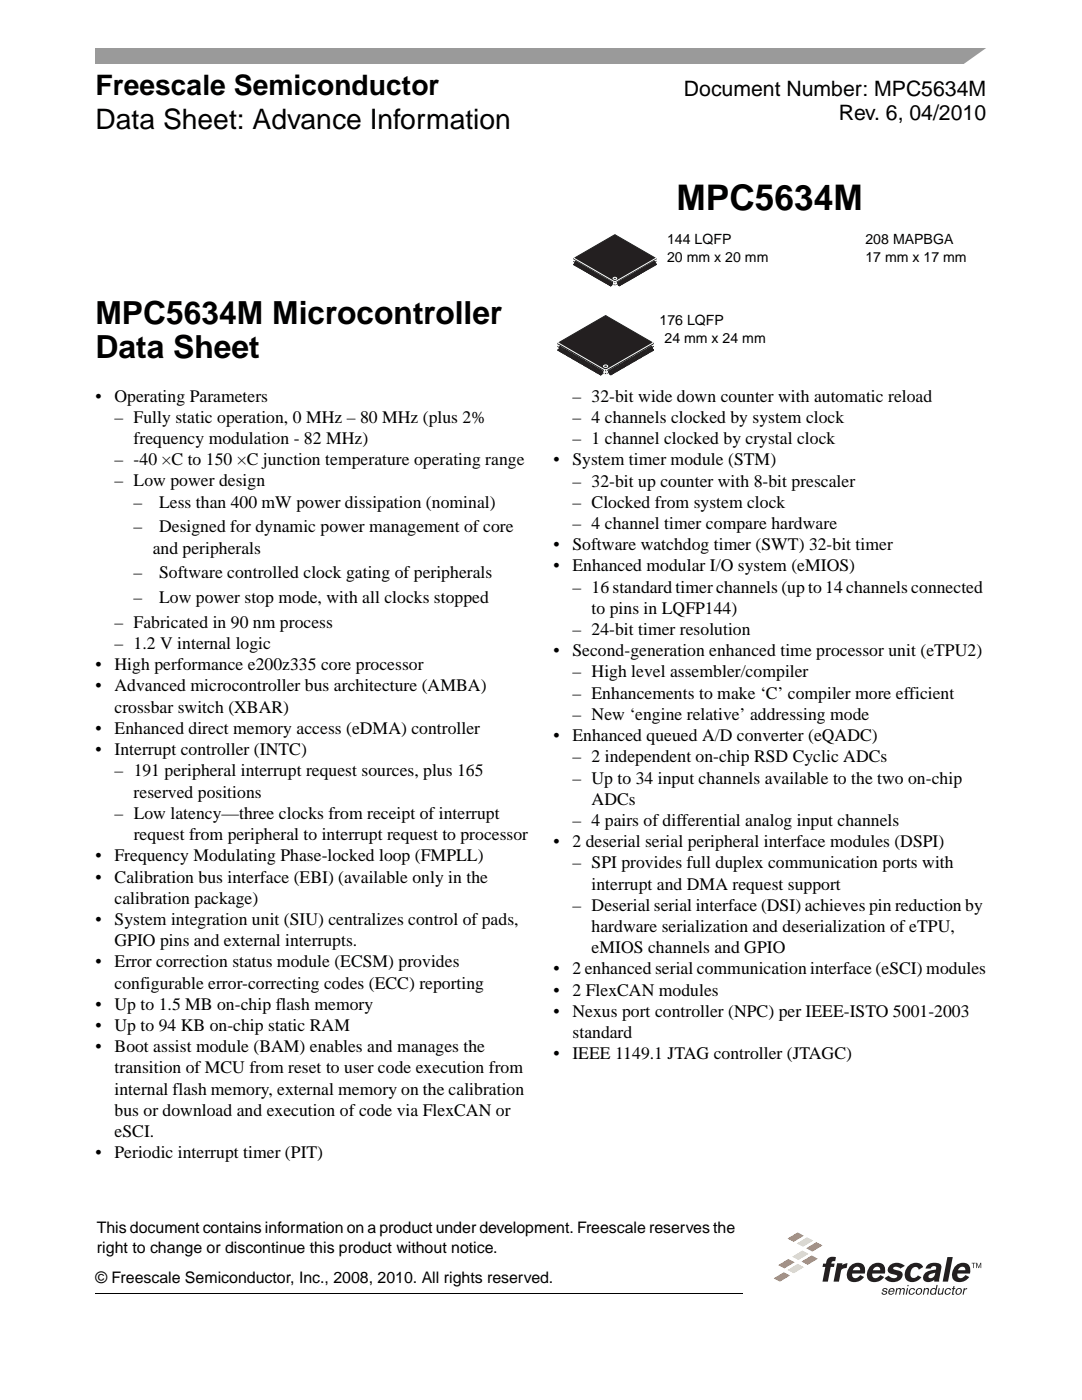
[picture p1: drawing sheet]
<svg xmlns="http://www.w3.org/2000/svg" width="216mm" height="279mm" viewBox="0 0 216 279" stroke-linecap="round" stroke-linejoin="round" font-family="sans-serif">
<defs><g id="words">
<text font-size="7" x="135" y="41.8">MPC5634M</text>
<g font-size="6.3">
<text x="19" y="64.7">MPC5634M Microcontroller</text>
<text x="19" y="71.4">Data Sheet</text>
</g>
<g font-size="5.6">
<text x="19" y="19.1">Freescale Semiconductor</text>
<text x="19" y="25.8">Data Sheet: Advance Information</text>
</g>
<g font-size="4.2">
<text x="136.5" y="19.1">Document Number: MPC5634M</text>
<text x="167.4" y="24">Rev. 6, 04/2010</text>
</g>
<g font-size="3.5">
<text x="19" y="80.1">•</text>
<text x="22.9" y="80.1">Operating Parameters</text>
<text x="114.2" y="80.2">– 32-bit wide down counter with automatic reload</text>
<text x="22.9" y="84.4">– Fully static operation, 0 MHz – 80 MHz (plus 2%</text>
<text x="26.7" y="88.6">frequency modulation - 82 MHz)</text>
<text x="114.2" y="84.4">– 4 channels clocked by system clock</text>
<text x="114.2" y="88.6">– 1 channel clocked by crystal clock</text>
<text x="22.9" y="92.8">– -40 ×C to 150 ×C junction temperature operating range</text>
<text x="110.4" y="92.9">•</text>
<text x="114.2" y="92.9">System timer module (STM)</text>
<text x="22.9" y="97.1">– Low power design</text>
<text x="26.7" y="101.3">–</text>
<text x="31.7" y="101.3">Less than 400 mW power dissipation (nominal)</text>
<text x="114.2" y="97.1">– 32-bit up counter with 8-bit prescaler</text>
<text x="114.2" y="101.3">– Clocked from system clock</text>
<text x="26.7" y="106.2">–</text>
<text x="31.7" y="106.2">Designed for dynamic power management of core</text>
<text x="114.2" y="105.6">– 4 channel timer compare hardware</text>
<text x="30.5" y="110.5">and peripherals</text>
<text x="110.4" y="109.8">•</text>
<text x="114.2" y="109.8">Software watchdog timer (SWT) 32-bit timer</text>
<text x="26.7" y="115.4">–</text>
<text x="31.7" y="115.4">Software controlled clock gating of peripherals</text>
<text x="110.4" y="114">•</text>
<text x="114.2" y="118.3">– 16 standard timer channels (up to 14 channels connected</text>
<text x="114.2" y="114">Enhanced modular I/O system (eMIOS)</text>
<text x="22.9" y="125.3">– Fabricated in 90 nm process</text>
<text x="26.7" y="120.4">–</text>
<text x="31.7" y="120.4">Low power stop mode, with all clocks stopped</text>
<text x="118" y="122.5">to pins in LQFP144)</text>
<text x="22.9" y="129.5">– 1.2 V internal logic</text>
<text x="110.4" y="131">•</text>
<text x="114.2" y="126.7">– 24-bit timer resolution</text>
<text x="114.2" y="131">Second-generation enhanced time processor unit (eTPU2)</text>
<text x="19.1" y="133.8">•</text>
<text x="19.1" y="138">•</text>
<text x="22.9" y="133.8">High performance e200z335 core processor</text>
<text x="22.9" y="138">Advanced microcontroller bus architecture (AMBA)</text>
<text x="114.2" y="135.2">– High level assembler/compiler</text>
<text x="22.9" y="142.2">crossbar switch (XBAR)</text>
<text x="114.2" y="139.4">– Enhancements to make ‘C’ compiler more efficient</text>
<text x="114.2" y="143.7">– New ‘engine relative’ addressing mode</text>
<text x="19.1" y="146.5">•</text>
<text x="22.9" y="146.5">Enhanced direct memory access (eDMA) controller</text>
<text x="110.4" y="147.9">•</text>
<text x="114.2" y="147.9">Enhanced queued A/D converter (eQADC)</text>
<text x="19.1" y="150.7">•</text>
<text x="22.9" y="154.9">– 191 peripheral interrupt request sources, plus 165</text>
<text x="22.9" y="150.7">Interrupt controller (INTC)</text>
<text x="114.2" y="152.1">– 2 independent on-chip RSD Cyclic ADCs</text>
<text x="26.7" y="159.2">reserved positions</text>
<text x="114.2" y="156.4">– Up to 34 input channels available to the two on-chip</text>
<text x="118" y="160.6">ADCs</text>
<text x="22.9" y="163.4">– Low latency—three clocks from receipt of interrupt</text>
<text x="26.7" y="167.7">request from peripheral to interrupt request to processor</text>
<text x="114.2" y="164.8">– 4 pairs of differential analog input channels</text>
<text x="19.1" y="171.9">•</text>
<text x="22.9" y="171.9">Frequency Modulating Phase-locked loop (FMPLL)</text>
<text x="110.4" y="169.1">•</text>
<text x="114.2" y="169.1">2 deserial serial peripheral interface modules (DSPI)</text>
<text x="114.2" y="173.3">– SPI provides full duplex communication ports with</text>
<text x="19.1" y="176.1">•</text>
<text x="22.9" y="176.1">Calibration bus interface (EBI) (available only in the</text>
<text x="118" y="177.5">interrupt and DMA request support</text>
<text x="19.1" y="184.6">•</text>
<text x="22.9" y="180.4">calibration package)</text>
<text x="22.9" y="184.6">System integration unit (SIU) centralizes control of pads,</text>
<text x="114.2" y="181.8">– Deserial serial interface (DSI) achieves pin reduction by</text>
<text x="22.9" y="188.8">GPIO pins and external interrupts.</text>
<text x="118" y="186">hardware serialization and deserialization of eTPU,</text>
<text x="118" y="190.2">eMIOS channels and GPIO</text>
<text x="19.1" y="193.1">•</text>
<text x="22.9" y="193.1">Error correction status module (ECSM) provides</text>
<text x="22.9" y="197.3">configurable error-correcting codes (ECC) reporting</text>
<text x="110.4" y="194.5">•</text>
<text x="114.2" y="194.5">2 enhanced serial communication interface (eSCI) modules</text>
<text x="19.1" y="201.5">•</text>
<text x="22.9" y="201.5">Up to 1.5 MB on-chip flash memory</text>
<text x="110.4" y="198.7">•</text>
<text x="110.4" y="202.9">•</text>
<text x="114.2" y="198.7">2 FlexCAN modules</text>
<text x="114.2" y="202.9">Nexus port controller (NPC) per IEEE-ISTO 5001-2003</text>
<text x="19.1" y="205.8">•</text>
<text x="19.1" y="210">•</text>
<text x="22.9" y="210">Boot assist module (BAM) enables and manages the</text>
<text x="22.9" y="205.8">Up to 94 KB on-chip static RAM</text>
<text x="114.2" y="207.2">standard</text>
<text x="22.9" y="214.2">transition of MCU from reset to user code execution from</text>
<text x="110.4" y="211.4">•</text>
<text x="114.2" y="211.4">IEEE 1149.1 JTAG controller (JTAGC)</text>
<text x="22.9" y="218.5">internal flash memory, external memory on the calibration</text>
<text x="22.9" y="222.7">bus or download and execution of code via FlexCAN or</text>
<text x="22.9" y="226.9">eSCI.</text>
<text x="19.1" y="231.2">•</text>
<text x="22.9" y="231.2">Periodic interrupt timer (PIT)</text>
</g>
<g font-size="3.2">
<text x="19.3" y="246.1">This document contains information on a product under development. Freescale reserves the</text>
<text x="19.3" y="250">right to change or discontinue this product without notice.</text>
<text x="19" y="256.1">© Freescale Semiconductor, Inc., 2008, 2010. All rights reserved.</text>
</g>
<g font-size="2.8">
<text x="133.1" y="48.7">144 LQFP</text>
<text x="133.1" y="52.2">20 mm x 20 mm</text>
<text x="172.7" y="48.7">208 MAPBGA</text>
<text x="172.7" y="52.2">17 mm x 17 mm</text>
<text x="131.6" y="64.9">176 LQFP</text>
<text x="132.6" y="68.4">24 mm x 24 mm</text>
</g>
</g></defs>
<path d="M19 9.5h177.8v3.2h-177.8z" fill="#9a9a9a"/>
<path d="M192 13l5.3-3.8h1.5v3.8z" fill="#fff"/>
<path d="M19 258.1h129.2" fill="none" stroke="#000" stroke-width=".2"/>
<g fill="#fff">
<path d="M151.8 243.4h45.2v17.1h-45.2z"/>
<path d="M152.2 243.8h44.7v16.7h-44.7z"/>
</g>
<g fill="#231f20">
<path d="M193.9 252h.8v.1h-.4v1h-.1v-1h-.3z"/>
<path d="M194.8 252h.2l.3 .9 .3-.9h.2v1.1h-.1v-.9l-.4 .9h-.1l-.3-.9v.9h-.1z"/>
<path d="M176.2 257.2a.54 .54 0 0 1 .9 .3h-.2l-.3-.3-.3 .2 .6 .3 .1 .3a.58 .58 0 0 1-.6 .4 .58 .58 0 0 1-.5-.5h.2l.1 .2 .3 .1 .3-.2-.7-.3v-.3z"/>
<path d="M178.9 257.1h.2l-.1 .1 .6-.1 .2 .2 .3-.2h.3l.1 .4-.1 .9h-.2l.1-.9-.1-.2-.4 .2-.2 .9h-.2l.2-.9-.2-.2-.4 .2-.2 .9h-.2z"/>
<path d="M181.6 257.2a.59 .59 0 0 1 1 .3h-.2l-.1-.1a.5 .5 0 0 0-.7 .1 .5 .5 0 0 0 .3 .7l.4-.3h.2a.65 .65 0 0 1-1 .4 .65 .65 0 0 1 .1-1.1z"/>
<path d="M184.4 257.1h.2v.2l.4-.3 .4 .2-.2 1.2h-.2l.1-1-.2-.1-.3 .1-.2 1h-.3z"/>
<path d="M187.3 257.1h.2l-.1 .8v.3a.41 .41 0 0 0 .6-.3l.1-.8h.3l-.3 1.3h-.2v-.2l-.4 .2-.4-.2z"/>
<path d="M188.8 257.2a.59 .59 0 0 1 1 .3h-.3v-.1a.5 .5 0 0 0-.7 .1 .5 .5 0 0 0 .2 .7l.5-.3h.2a.65 .65 0 0 1-1 .4 .65 .65 0 0 1 .1-1.1z"/>
<path d="M190.2 256.7h.3l-.1 .4h.2v.2h-.2l-.2 .9h.2v.2h-.3l-.2-.1 .2-1h-.2l.1-.2h.2z"/>
<path d="M192.3 257.1h.2v.2l.5-.2v.2l-.5 .2-.2 .9h-.2z"/>
<path d="M177.5 257.2a.56 .56 0 0 1 .7-.1 .56 .56 0 0 1 .3 .7h-1v.2a.38 .38 0 0 0 .4 .2 .38 .38 0 0 0 .3-.3l.2 .1a.64 .64 0 0 1-1 .3 .64 .64 0 0 1 .1-1.1zM177.6 257.4l-.1 .2h.8l-.1-.2a.36 .36 0 0 0-.6 0z"/>
<path d="M181 257.1h.2l-.3 1.3h-.2zM181.1 256.4h.2v.3h-.3z"/>
<path d="M183 257.2a.63 .63 0 0 1 1 .1 .63 .63 0 0 1-.3 .9 .63 .63 0 0 1-.9 0 .63 .63 0 0 1 .2-1zM183.2 257.3l-.2 .2a.45 .45 0 0 0 .3 .7 .54 .54 0 0 0 .4-.4 .54 .54 0 0 0-.2-.6z"/>
<path d="M185.8 257.3l.5-.3 .4 .2 .2-.8h.2l-.4 2h-.2v-.2a.57 .57 0 0 1-.8 .1 .57 .57 0 0 1 0-.8zM186.1 257.3a.51 .51 0 0 0-.3 .5 .51 .51 0 0 0 .3 .4 .51 .51 0 0 0 .5-.4 .51 .51 0 0 0-.3-.6z"/>
<path d="M190.9 257.2a.63 .63 0 0 1 1 .1 .63 .63 0 0 1-.2 .9 .63 .63 0 0 1-1 0 .63 .63 0 0 1 .2-1zM191.1 257.3l-.1 .2a.45 .45 0 0 0 .2 .7 .54 .54 0 0 0 .5-.4 .54 .54 0 0 0-.3-.6z"/>
</g>
<path d="M157.1 247.2l2.1-1.2 1.2 .6-2 1.2z" fill="#f37121"/>
<path d="M159 248.2l2-1.3 1.3 .7-2.1 1.2z" fill="#fed77d"/>
<path d="M160.9 249.1l2-1.2 1.2 .7-2 1.2z" fill="#f37121"/>
<path d="M158.1 250.8l2-1.2 1.2 .6-2 1.2z" fill="#fed77d"/>
<g fill="#f37121">
<path d="M159.9 251.8l2.1-1.2 1.2 .6-2 1.2z"/>
<path d="M155.3 252.5l2-1.2 1.3 .6-2.1 1.2z"/>
</g>
<path d="M157.2 253.5l2-1.3 1.2 .7-2 1.2z" fill="#fed77d"/>
<path d="M154.4 255.1l2-1.2 1.2 .7-2 1.2z" fill="#f37121"/>
<g fill="#231f20">
<path d="M165.3 251.1l.8-.3 .7 .1-.1 .8a.55 .55 0 0 0-.8 .5h.6l-.1 .6h-.6l-.6 3h-1.1l.6-3h-.6l.1-.6h.6l.2-.6z"/>
<path d="M167 252.1h1.1l-.1 .4 1.1-.4-.2 .9-.1 .1a.87 .87 0 0 0-1 .6l-.4 2.1h-1.1z"/>
<path d="M189 250.9h1.1l-.9 4.9h-1.1z"/>
<path d="M181.4 252.5a1.79 1.79 0 0 1 2.8 .4l-.9 .5a.79 .79 0 0 0-.8-.6 .79 .79 0 0 0-.7 .8 .96 .96 0 0 0 .5 1.4l.5-.1 .4-.4 .7 .4a2.04 2.04 0 0 1-3.1 .5 2.31 2.31 0 0 1 .6-2.9z"/>
<path d="M177.6 252.4a2.32 2.32 0 0 1 3 .2l-.9 .6-.7-.4a.61 .61 0 0 0-.8 .3 1.36 1.36 0 0 0 1.2 .5l.4 .2a1.17 1.17 0 0 1-.6 1.9l-1 .2a1.94 1.94 0 0 1-1.7-.8l.8-.5 .8 .5a.79 .79 0 0 0 .9-.4 1.46 1.46 0 0 0-1.2-.5l-.4-.2a1.04 1.04 0 0 1 .2-1.6z"/>
<path d="M184.9 252.6a2.24 2.24 0 0 1 2.8-.3l.1 .8-.4 2.7h-1v-.4a1.55 1.55 0 0 1-2.1 .1 1.46 1.46 0 0 1 1.5-2l.9-.1 .1-.6a.65 .65 0 0 0-1.1 .4h-1zM185.4 254.4l-.1 .5a.87 .87 0 0 0 1 0 .87 .87 0 0 0 .3-.9z"/>
<path d="M169.8 252.5a2.18 2.18 0 0 0-.3 3.1 2.26 2.26 0 0 0 2.9-.7l-.7-.4-.3 .2a.74 .74 0 0 1-.9 .3 .74 .74 0 0 1-.4-.8h2.5a1.57 1.57 0 0 0-.5-1.9 1.57 1.57 0 0 0-1.9 0zM170.5 253a.63 .63 0 0 1 .8-.2 .63 .63 0 0 1 .3 .7h-1.4z"/>
<path d="M173.8 252.5a2.18 2.18 0 0 0-.3 3.1 2.26 2.26 0 0 0 2.9-.7l-.7-.4-.3 .2a.74 .74 0 0 1-.9 .3 .74 .74 0 0 1-.4-.8h2.5a1.57 1.57 0 0 0-.5-1.9 1.57 1.57 0 0 0-1.9 0zM174.5 253a.64 .64 0 0 1 .8-.2 .64 .64 0 0 1 .3 .7h-1.4z"/>
<path d="M190.8 252.5a2.18 2.18 0 0 0-.3 3.1 2.26 2.26 0 0 0 2.9-.7l-.8-.4-.2 .2a.74 .74 0 0 1-.9 .3 .74 .74 0 0 1-.5-.8h2.6a1.57 1.57 0 0 0-.5-1.9 1.57 1.57 0 0 0-1.9 0zM191.5 253a.64 .64 0 0 1 .8-.2 .64 .64 0 0 1 .3 .7h-1.4z"/>
</g>
<g fill="#fff">
<path d="M110.4 45.7h86.4v30.5h-86.4z"/>
<path d="M114.4 46.8h16.6v10.3h-16.6z"/>
</g>
<path d="M114.6 51.5l8.1-4.6 8.1 4.6 .2 .4-.1 .3-8 4.6h-.4l-8-4.6-.1-.3z" fill-rule="evenodd" fill="#231f20"/>
<path d="M114.6 51.5l8.1-4.6 8.1 4.6 .2 .4-.1 .3-8 4.6h-.4l-8-4.6-.1-.3z" fill="none" stroke="#231f20" stroke-width=".2"/>
<path d="M130.9 51.9l-8 4.6h-.5l-7.9-4.6M130.9 52l-8 4.6h-.5l-7.9-4.6" fill="none" stroke="#fff" stroke-width=".2"/>
<path d="M121.9 56.3h.1l-.1 .4-.3 .3z" fill-rule="evenodd" fill="#fff"/>
<path d="M121.6 56.9h.1M121.6 56.9v.1M121.9 56.3h.1l-.1 .4-.3 .3zM122 56.3l-.4 .6" fill="none" stroke="#231f20" stroke-width=".2"/>
<path d="M122.1 56.4h.1l-.1 .5-.3 .2v-.1l.2-.2z" fill-rule="evenodd" fill="#fff"/>
<path d="M121.8 57h.1M121.8 57v.1M122.1 56.4h.1l-.1 .5-.3 .2v-.1l.2-.2zM122.2 56.4l-.4 .6" fill="none" stroke="#231f20" stroke-width=".2"/>
<path d="M121.5 56.1l.1-.1-.1 .5-.3 .2v-.1l.2-.1z" fill-rule="evenodd" fill="#fff"/>
<path d="M121.2 56.6h.1M121.2 56.6v.1M121.5 56.1l.1-.1-.1 .5-.3 .2v-.1l.2-.1zM121.6 56l-.4 .6" fill="none" stroke="#231f20" stroke-width=".2"/>
<path d="M121.7 56.2h.1l-.1 .4-.3 .2z" fill-rule="evenodd" fill="#fff"/>
<path d="M121.4 56.7v.1M121.4 56.8h.1M121.7 56.2h.1l-.1 .4-.3 .2zM121.8 56.2l-.4 .6" fill="none" stroke="#231f20" stroke-width=".2"/>
<path d="M119.4 54.9h.1l-.1 .4-.3 .2z" fill-rule="evenodd" fill="#fff"/>
<path d="M119.1 55.4h.1M119.1 55.4v.1M119.4 54.9h.1l-.1 .4-.3 .2zM119.5 54.8l-.4 .6" fill="none" stroke="#231f20" stroke-width=".2"/>
<path d="M119.6 55h.1l-.1 .4-.3 .2z" fill-rule="evenodd" fill="#fff"/>
<path d="M119.3 55.5v.1M119.3 55.6h.1M119.6 55h.1l-.1 .4-.3 .2zM119.7 55l-.4 .6" fill="none" stroke="#231f20" stroke-width=".2"/>
<path d="M119 54.6h.1l-.1 .4-.3 .3-.1-.1 .3-.2z" fill-rule="evenodd" fill="#fff"/>
<path d="M118.6 55.2h.1M118.7 55.2v.1M119 54.6h.1l-.1 .4-.3 .3-.1-.1 .3-.2zM119.1 54.6l-.4 .6" fill="none" stroke="#231f20" stroke-width=".2"/>
<path d="M119.2 54.7l.1 .1-.1 .4-.3 .2v-.1z" fill-rule="evenodd" fill="#fff"/>
<path d="M118.9 55.3h.1M118.9 55.3v.1M119.2 54.7l.1 .1-.1 .4-.3 .2v-.1zM119.3 54.7l-.4 .6" fill="none" stroke="#231f20" stroke-width=".2"/>
<path d="M121 55.8h.2l-.1 .4-.3 .3-.1-.1 .2-.2z" fill-rule="evenodd" fill="#fff"/>
<path d="M120.7 56.4h.1M120.8 56.4v.1M121 55.8h.2l-.1 .4-.3 .3-.1-.1 .2-.2zM121.2 55.8l-.4 .6" fill="none" stroke="#231f20" stroke-width=".2"/>
<path d="M121.3 56l.1-.1-.1 .5-.3 .2-.1-.1 .3-.2z" fill-rule="evenodd" fill="#fff"/>
<path d="M120.9 56.5h.1M121 56.5v.1M121.3 56l.1-.1-.1 .5-.3 .2-.1-.1 .3-.2zM121.4 55.9l-.4 .6" fill="none" stroke="#231f20" stroke-width=".2"/>
<path d="M120.6 55.6h.2l-.2 .4-.2 .2z" fill-rule="evenodd" fill="#fff"/>
<path d="M120.3 56.1l.1 .1M120.4 56.2h.1M120.6 55.6h.2l-.2 .4-.2 .2zM120.8 55.6l-.4 .6" fill="none" stroke="#231f20" stroke-width=".2"/>
<path d="M120.8 55.7h.2l-.1 .4-.3 .3-.1-.2 .2-.1z" fill-rule="evenodd" fill="#fff"/>
<path d="M120.5 56.2l.1 .1M120.6 56.3v.1M120.8 55.7h.2l-.1 .4-.3 .3-.1-.2 .2-.1zM121 55.7l-.4 .6" fill="none" stroke="#231f20" stroke-width=".2"/>
<path d="M120.3 55.3l.1 .1-.2 .4-.2 .2-.1-.1z" fill-rule="evenodd" fill="#fff"/>
<path d="M119.9 55.9h.1M120 55.9v.1M120.3 55.3l.1 .1-.2 .4-.2 .2-.1-.1zM120.4 55.3l-.4 .6" fill="none" stroke="#231f20" stroke-width=".2"/>
<path d="M120.4 55.5h.2l-.2 .4-.2 .2z" fill-rule="evenodd" fill="#fff"/>
<path d="M120.1 56h.1M120.2 56v.1M120.4 55.5h.2l-.2 .4-.2 .2zM120.6 55.4l-.4 .6" fill="none" stroke="#231f20" stroke-width=".2"/>
<path d="M119.8 55.1l.1 .1-.4 .5v-.1l.2-.1z" fill-rule="evenodd" fill="#fff"/>
<path d="M119.5 55.6v.1M119.5 55.7h.1M119.8 55.1l.1 .1-.4 .5v-.1l.2-.1zM119.9 55.1l-.4 .6" fill="none" stroke="#231f20" stroke-width=".2"/>
<path d="M120 55.2h.2l-.2 .4-.2 .3-.1-.1 .2-.2z" fill-rule="evenodd" fill="#fff"/>
<path d="M119.7 55.8h.1M119.8 55.8v.1M120 55.2h.2l-.2 .4-.2 .3-.1-.1 .2-.2zM120.2 55.2l-.4 .6" fill="none" stroke="#231f20" stroke-width=".2"/>
<path d="M118.5 54.4h.2l-.1 .4-.3 .2z" fill-rule="evenodd" fill="#fff"/>
<path d="M118.2 54.9l.1 .1M118.3 55h.1M118.5 54.4h.2l-.1 .4-.3 .2zM118.7 54.4l-.4 .6M118.7 54.4h.1" fill="none" stroke="#231f20" stroke-width=".2"/>
<path d="M118.7 54.5l.2 .1-.4 .5-.1-.1 .2-.1z" fill-rule="evenodd" fill="#fff"/>
<path d="M118.4 55l.1 .1M118.7 54.5l.2 .1-.4 .5-.1-.1 .2-.1zM118.9 54.5l-.4 .6" fill="none" stroke="#231f20" stroke-width=".2"/>
<path d="M118.1 54.2l.2-.1-.2 .5-.2 .2z" fill-rule="evenodd" fill="#fff"/>
<path d="M117.8 54.7h.1M117.9 54.7v.1M118.1 54.2l.2-.1-.2 .5-.2 .2zM118.3 54.1l-.4 .6" fill="none" stroke="#231f20" stroke-width=".2"/>
<path d="M118.3 54.3h.2l-.2 .4-.2 .2z" fill-rule="evenodd" fill="#fff"/>
<path d="M118 54.8h.1M118.1 54.8v.1M118.3 54.3h.2l-.2 .4-.2 .2zM118.5 54.2l-.4 .6" fill="none" stroke="#231f20" stroke-width=".2"/>
<path d="M116 52.9h.2l-.1 .2a.34 .34 0 0 1-.4 .4z" fill-rule="evenodd" fill="#fff"/>
<path d="M115.7 53.5h.1M115.8 53.5v.1M116 52.9h.2l-.1 .2a.34 .34 0 0 1-.4 .4zM116.2 52.9l-.4 .6" fill="none" stroke="#231f20" stroke-width=".2"/>
<path d="M116.2 53.1l.2-.1-.1 .5-.3 .2z" fill-rule="evenodd" fill="#fff"/>
<path d="M115.9 53.6h.1M116 53.6v.1M116.2 53.1l.2-.1-.1 .5-.3 .2zM116.4 53.1l-.4 .5M116.4 53v.1" fill="none" stroke="#231f20" stroke-width=".2"/>
<path d="M115.6 52.7h.2l-.2 .4-.2 .2-.1-.1 .2-.1z" fill-rule="evenodd" fill="#fff"/>
<path d="M115.3 53.2l.1 .1M115.4 53.3h.1M115.6 52.7h.2l-.2 .4-.2 .2-.1-.1 .2-.1zM115.8 52.7l-.4 .6" fill="none" stroke="#231f20" stroke-width=".2"/>
<path d="M115.8 52.8h.2l-.2 .4-.2 .3-.1-.2 .2-.1z" fill-rule="evenodd" fill="#fff"/>
<path d="M115.5 53.3l.1 .1M115.6 53.4v.1M115.8 52.8h.2l-.2 .4-.2 .3-.1-.2 .2-.1zM116 52.8l-.4 .6" fill="none" stroke="#231f20" stroke-width=".2"/>
<path d="M117.7 53.9h.2l-.2 .4-.2 .2-.1-.1 .2-.1z" fill-rule="evenodd" fill="#fff"/>
<path d="M117.4 54.4l.1 .1M117.5 54.5h.1M117.7 53.9h.2l-.2 .4-.2 .2-.1-.1 .2-.1zM117.9 53.9l-.4 .6" fill="none" stroke="#231f20" stroke-width=".2"/>
<path d="M117.9 54h.2l-.2 .4-.2 .3-.1-.1 .2-.2z" fill-rule="evenodd" fill="#fff"/>
<path d="M117.6 54.6h.1M117.7 54.6v.1M117.9 54.2l-.2 .4M117.9 54h.2l-.2 .4-.2 .3-.1-.1 .2-.2zM118.1 54l-.2 .2" fill="none" stroke="#231f20" stroke-width=".2"/>
<path d="M117.3 53.7l.1-.1-.1 .5-.3 .2z" fill-rule="evenodd" fill="#fff"/>
<path d="M117 54.2h.1M117 54.2v.1M117.3 53.7l.1-.1-.1 .5-.3 .2zM117.4 53.6l-.4 .6" fill="none" stroke="#231f20" stroke-width=".2"/>
<path d="M117.5 53.8h.1l-.1 .4-.3 .2z" fill-rule="evenodd" fill="#fff"/>
<path d="M117.2 54.3v.1M117.2 54.4h.1M117.5 53.8h.1l-.1 .4-.3 .2zM117.6 53.8l-.4 .6" fill="none" stroke="#231f20" stroke-width=".2"/>
<path d="M116.9 53.4h.1l-.1 .4-.3 .3v-.2l.2-.1z" fill-rule="evenodd" fill="#fff"/>
<path d="M116.6 53.9v.1M116.6 54v.1M116.9 53.4h.1l-.1 .4-.3 .3v-.2l.2-.1zM117 53.4l-.4 .6" fill="none" stroke="#231f20" stroke-width=".2"/>
<path d="M117.1 53.5h.1l-.1 .2a.34 .34 0 0 1-.3 .4z" fill-rule="evenodd" fill="#fff"/>
<path d="M116.8 54.1h.1M116.8 54.1v.1M117.1 53.5h.1l-.1 .2a.34 .34 0 0 1-.3 .4zM117.2 53.5l-.4 .6" fill="none" stroke="#231f20" stroke-width=".2"/>
<path d="M116.4 53.2h.2l-.1 .4-.4 .2z" fill-rule="evenodd" fill="#fff"/>
<path d="M116.1 53.7h.1M116.2 53.7v.1M116.4 53.2h.2l-.1 .4-.4 .2zM116.6 53.2l-.2 .4-.2 .1M116.6 53.2h.1" fill="none" stroke="#231f20" stroke-width=".2"/>
<path d="M116.7 53.3h.1l-.1 .4-.3 .2-.1-.1 .3-.1z" fill-rule="evenodd" fill="#fff"/>
<path d="M116.3 53.8l.1 .1M116.4 53.9h.1M116.7 53.3h.1l-.1 .4-.3 .2-.1-.1 .3-.1zM116.8 53.3l-.4 .6" fill="none" stroke="#231f20" stroke-width=".2"/>
<path d="M115.2 52.5l.2-.1-.2 .5-.3 .2v-.1l.2-.2z" fill-rule="evenodd" fill="#fff"/>
<path d="M114.9 53h.1M114.9 53v.1M115.2 52.5l.2-.1-.2 .5-.3 .2v-.1l.2-.2zM115.3 52.4l-.4 .6" fill="none" stroke="#231f20" stroke-width=".2"/>
<path d="M115.4 52.6h.2l-.2 .4-.3 .2z" fill-rule="evenodd" fill="#fff"/>
<path d="M115.1 53.1h.1M115.2 53.1v.1M115.4 52.6h.2l-.2 .4-.3 .2zM115.6 52.6l-.4 .5" fill="none" stroke="#231f20" stroke-width=".2"/>
<path d="M114.8 52.2h.1l-.1 .4-.3 .3z" fill-rule="evenodd" fill="#fff"/>
<path d="M114.5 52.8h.1M114.5 52.8v.1M114.8 52.2h.1l-.1 .4-.3 .3zM114.9 52.2l-.4 .6" fill="none" stroke="#231f20" stroke-width=".2"/>
<path d="M115 52.3h.1l-.1 .2a.34 .34 0 0 1-.3 .4z" fill-rule="evenodd" fill="#fff"/>
<path d="M114.7 52.9h.1M114.7 52.9v.1M115 52.3h.1l-.1 .2a.34 .34 0 0 1-.3 .4zM115.1 52.3l-.4 .6" fill="none" stroke="#231f20" stroke-width=".2"/>
<path d="M123.4 56.3h.2l.3 .6-.3-.1z" fill-rule="evenodd" fill="#fff"/>
<path d="M123.4 56.3l.4 .6M123.4 56.3h.2l.3 .6-.3-.1zM123.8 56.9h.1M123.9 56.8l-.1 .1" fill="none" stroke="#231f20" stroke-width=".2"/>
<path d="M123.2 56.4h.2l.3 .6-.3-.1z" fill-rule="evenodd" fill="#fff"/>
<path d="M123.2 56.4h.2l.3 .6-.3-.1zM123.2 56.4l.4 .6M123.6 57h.1M123.7 56.9l-.1 .1" fill="none" stroke="#231f20" stroke-width=".2"/>
<path d="M123.8 56h.2l.3 .7-.3-.2z" fill-rule="evenodd" fill="#fff"/>
<path d="M123.8 56h.2l.3 .7-.3-.2zM123.8 56l.4 .6M124.2 56.6v.1M124.3 56.6h-.1" fill="none" stroke="#231f20" stroke-width=".2"/>
<path d="M123.6 56.1l.2 .1 .3 .6-.3-.2z" fill-rule="evenodd" fill="#fff"/>
<path d="M123.6 56.1l.4 .6M123.6 56.1l.2 .1 .3 .6-.3-.2zM124 56.7v.1M124.1 56.7h-.1" fill="none" stroke="#231f20" stroke-width=".2"/>
<path d="M125.9 54.8h.2l.3 .6-.3-.1z" fill-rule="evenodd" fill="#fff"/>
<path d="M125.9 54.8l.4 .6M125.9 54.8h.2l.3 .6-.3-.1zM126.3 55.4v.1M126.4 55.4h-.1" fill="none" stroke="#231f20" stroke-width=".2"/>
<path d="M125.7 54.9l.2 .1 .3 .6-.3-.2z" fill-rule="evenodd" fill="#fff"/>
<path d="M125.7 54.9l.2 .1 .3 .6-.3-.2zM125.7 54.9l.4 .6M126.1 55.5v.1M126.2 55.5h-.1" fill="none" stroke="#231f20" stroke-width=".2"/>
<path d="M126.3 54.6h.2l.3 .6-.3-.1z" fill-rule="evenodd" fill="#fff"/>
<path d="M126.3 54.6h.1M126.3 54.6h.2l.3 .6-.3-.1zM126.4 54.6l.3 .6M126.7 55.2h.1M126.8 55.1l-.1 .1" fill="none" stroke="#231f20" stroke-width=".2"/>
<path d="M126.1 54.7h.2l.3 .6-.3-.1z" fill-rule="evenodd" fill="#fff"/>
<path d="M126.1 54.7l.2 .2M126.1 54.7h.2l.3 .6-.3-.1zM126.3 54.9l.2 .4M126.5 55.3v.1M126.6 55.3h-.1" fill="none" stroke="#231f20" stroke-width=".2"/>
<path d="M124.2 55.8h.2l.3 .6-.3-.1z" fill-rule="evenodd" fill="#fff"/>
<path d="M124.2 55.8l.4 .6M124.2 55.8h.2l.3 .6-.3-.1zM124.6 56.4h.1M124.7 56.3l-.1 .1" fill="none" stroke="#231f20" stroke-width=".2"/>
<path d="M124 55.9l.2 .1 .2 .6-.2-.2z" fill-rule="evenodd" fill="#fff"/>
<path d="M124 55.9l.2 .2M124 55.9l.2 .1 .2 .6-.2-.2zM124.2 56.1l.2 .4M124.5 56.5l-.1 .1" fill="none" stroke="#231f20" stroke-width=".2"/>
<path d="M124.7 55.5l.1 .1 .3 .6-.3-.2z" fill-rule="evenodd" fill="#fff"/>
<path d="M124.7 55.5l.1 .1 .3 .6-.3-.2zM124.7 55.5l.4 .6M125.1 56.1v.1M125.1 56.1h.1" fill="none" stroke="#231f20" stroke-width=".2"/>
<path d="M124.4 55.7h.2l.3 .6-.3-.2z" fill-rule="evenodd" fill="#fff"/>
<path d="M124.4 55.7h.2l.3 .6-.3-.2zM124.4 55.7l.4 .5M124.8 56.2v.1M124.9 56.2h-.1" fill="none" stroke="#231f20" stroke-width=".2"/>
<path d="M125.1 55.3l.2 .1 .2 .6-.3-.2z" fill-rule="evenodd" fill="#fff"/>
<path d="M125.1 55.3l.4 .6M125.1 55.3l.2 .1 .2 .6-.3-.2zM125.5 55.9v.1M125.5 55.9h.1" fill="none" stroke="#231f20" stroke-width=".2"/>
<path d="M124.9 55.4h.1l.3 .6-.3-.1z" fill-rule="evenodd" fill="#fff"/>
<path d="M124.9 55.4h.1l.3 .6-.3-.1zM124.9 55.4l.4 .6M125.3 56v.1M125.3 56h.1" fill="none" stroke="#231f20" stroke-width=".2"/>
<path d="M125.5 55.1h.2l.3 .6-.3-.2z" fill-rule="evenodd" fill="#fff"/>
<path d="M125.5 55.1h.2l.3 .6-.3-.2zM125.5 55.1l.4 .5M125.9 55.6v.1M126 55.6h-.1" fill="none" stroke="#231f20" stroke-width=".2"/>
<path d="M125.3 55.2h.2l.2 .6-.3-.1z" fill-rule="evenodd" fill="#fff"/>
<path d="M125.3 55.2l.4 .6M125.3 55.2h.2l.2 .6-.3-.1zM125.7 55.8h.1M125.7 55.7v.1" fill="none" stroke="#231f20" stroke-width=".2"/>
<path d="M126.7 54.3l.2 .1 .3 .6-.3-.2z" fill-rule="evenodd" fill="#fff"/>
<path d="M126.7 54.3l.2 .1 .3 .6-.3-.2zM126.7 54.3l.4 .6M127.1 54.9v.1M127.2 54.9h-.1" fill="none" stroke="#231f20" stroke-width=".2"/>
<path d="M126.5 54.4l.2 .1 .3 .6-.3-.2z" fill-rule="evenodd" fill="#fff"/>
<path d="M126.5 54.4l.4 .6M126.5 54.4l.2 .1 .3 .6-.3-.2zM126.9 55v.1M127 55h-.1" fill="none" stroke="#231f20" stroke-width=".2"/>
<path d="M127.2 54.1h.1l.3 .6-.3-.1z" fill-rule="evenodd" fill="#fff"/>
<path d="M127.2 54.1h.1l.3 .6-.3-.1zM127.2 54.1l.4 .6M127.6 54.7v.1M127.6 54.6v.1" fill="none" stroke="#231f20" stroke-width=".2"/>
<path d="M127 54.2h.1l.3 .6-.3-.1z" fill-rule="evenodd" fill="#fff"/>
<path d="M127 54.2h.1l.3 .6-.3-.1zM127 54.2l.4 .6M127.4 54.8v.1M127.4 54.8h.1" fill="none" stroke="#231f20" stroke-width=".2"/>
<path d="M129.3 52.9h.1l.3 .6-.3-.1z" fill-rule="evenodd" fill="#fff"/>
<path d="M129.3 52.9h.1l.3 .6-.3-.1zM129.3 52.9l.4 .6M129.7 53.5h.1M129.7 53.4v.1" fill="none" stroke="#231f20" stroke-width=".2"/>
<path d="M129 53h.2l.3 .6-.3-.1z" fill-rule="evenodd" fill="#fff"/>
<path d="M129 53h.2l.3 .6-.3-.1zM129 53l.4 .6M129.4 53.6v.1M129.5 53.6h-.1" fill="none" stroke="#231f20" stroke-width=".2"/>
<path d="M129.7 52.6l.2 .1 .2 .6-.3-.2z" fill-rule="evenodd" fill="#fff"/>
<path d="M129.7 52.6l.4 .6M129.7 52.6l.2 .1 .2 .6-.3-.2zM130.1 53.2v.1M130.1 53.2h.1" fill="none" stroke="#231f20" stroke-width=".2"/>
<path d="M129.5 52.8h.1l.3 .6-.3-.1z" fill-rule="evenodd" fill="#fff"/>
<path d="M129.5 52.8l.1 .2M129.5 52.8h.1l.3 .6-.3-.1zM129.6 53l.3 .4M129.9 53.4h.1M129.9 53.3v.1" fill="none" stroke="#231f20" stroke-width=".2"/>
<path d="M127.6 53.8l.1 .1 .3 .6-.3-.2z" fill-rule="evenodd" fill="#fff"/>
<path d="M127.6 53.8l.4 .6M127.6 53.8l.1 .1 .3 .6-.3-.2zM128 54.4v.1M128 54.4h.1" fill="none" stroke="#231f20" stroke-width=".2"/>
<path d="M127.4 54h.1l.3 .6-.3-.1z" fill-rule="evenodd" fill="#fff"/>
<path d="M127.4 54l.4 .6M127.4 54h.1l.3 .6-.3-.1zM127.8 54.5v.1" fill="none" stroke="#231f20" stroke-width=".2"/>
<path d="M128 53.6h.2l.3 .6-.3-.1z" fill-rule="evenodd" fill="#fff"/>
<path d="M128 53.6h.2l.3 .6-.3-.1zM128 53.6l.4 .6M128.4 54.2v.1M128.5 54.2h-.1" fill="none" stroke="#231f20" stroke-width=".2"/>
<path d="M127.8 53.7l.2 .1 .3 .6-.3-.2z" fill-rule="evenodd" fill="#fff"/>
<path d="M127.8 53.7l.2 .1 .3 .6-.3-.2zM127.8 53.7l.4 .6M128.2 54.3v.1M128.3 54.3h-.1" fill="none" stroke="#231f20" stroke-width=".2"/>
<path d="M128.4 53.4h.2l.3 .6-.3-.1z" fill-rule="evenodd" fill="#fff"/>
<path d="M128.4 53.4l.4 .6M128.4 53.4h.2l.3 .6-.3-.1zM128.8 54h.1M128.9 53.9l-.1 .1" fill="none" stroke="#231f20" stroke-width=".2"/>
<path d="M128.2 53.5h.2l.3 .6-.3-.1z" fill-rule="evenodd" fill="#fff"/>
<path d="M128.2 53.5h.2l.3 .6-.3-.1zM128.2 53.5l.4 .6M128.6 54.1v.1M128.7 54l-.1 .1" fill="none" stroke="#231f20" stroke-width=".2"/>
<path d="M128.8 53.1l.2 .1 .3 .5a.34 .34 0 0 1-.4-.4z" fill-rule="evenodd" fill="#fff"/>
<path d="M128.8 53.1l.4 .6M128.8 53.1l.2 .1 .3 .5a.34 .34 0 0 1-.4-.4zM129.2 53.7v.1M129.3 53.7h-.1" fill="none" stroke="#231f20" stroke-width=".2"/>
<path d="M128.6 53.2l.2 .1 .3 .6-.3-.2z" fill-rule="evenodd" fill="#fff"/>
<path d="M128.6 53.2l.4 .6M128.6 53.2l.2 .1 .3 .6-.3-.2zM129 53.8v.1M129.1 53.8h-.1" fill="none" stroke="#231f20" stroke-width=".2"/>
<path d="M130.1 52.4h.1l.4 .6-.3-.1z" fill-rule="evenodd" fill="#fff"/>
<path d="M130.1 52.4l.4 .6M130.1 52.4h.1l.4 .6-.3-.1zM130.5 53v.1M130.6 53h-.1" fill="none" stroke="#231f20" stroke-width=".2"/>
<path d="M129.9 52.5l.1 .1 .3 .5a.34 .34 0 0 1-.3-.4z" fill-rule="evenodd" fill="#fff"/>
<path d="M129.9 52.5l.1 .1 .3 .5a.34 .34 0 0 1-.3-.4zM129.9 52.5l.4 .6M130.3 53.1v.1M130.3 53.1h.1" fill="none" stroke="#231f20" stroke-width=".2"/>
<path d="M130.5 52.2h.2l.3 .6-.3-.1z" fill-rule="evenodd" fill="#fff"/>
<path d="M130.5 52.2l.4 .6M130.5 52.2h.2l.3 .6-.3-.1zM130.9 52.8h.1M131 52.7l-.1 .1" fill="none" stroke="#231f20" stroke-width=".2"/>
<path d="M130.3 52.3h.2l.3 .6-.3-.1z" fill-rule="evenodd" fill="#fff"/>
<path d="M130.3 52.3l.4 .6M130.3 52.3h.2l.3 .6-.3-.1zM130.7 52.9h.1M130.8 52.8l-.1 .1" fill="none" stroke="#231f20" stroke-width=".2"/>
<path d="M114.4 51.9l.1 .1M114.4 51.9h.1M114.6 51.5l7.9 4.7M122.4 55.4h.5l.2 .2a.35 .35 0 0 1-.4 .2 .35 .35 0 0 1-.3-.4zM122.4 56.6l.1 .2M122.5 56.2l-.1 .3M122.5 56.2h.4M122.9 56.2v.3M122.9 56.6v.2M130.8 51.5l-7.9 4.7M131 51.9l-.1 .1M131 51.9h-.1" fill="none" stroke="#fff" stroke-width=".2"/>
<path d="M111.2 63h19.3v11.9h-19.3z" fill="#fff"/>
<path d="M111.5 68.4l9.3-5.4 9.4 5.4 .2 .5-.1 .3-9.3 5.4h-.4l-9.2-5.4-.1-.3z" fill-rule="evenodd" fill="#231f20"/>
<path d="M111.5 68.4l9.3-5.4 9.4 5.4 .2 .5-.1 .3-9.3 5.4h-.4l-9.2-5.4-.1-.3z" fill="none" stroke="#231f20" stroke-width=".2"/>
<path d="M130.4 68.9l-9.3 5.3h-.5l-9.3-5.3M130.4 69l-9.3 5.3h-.5l-9.3-5.3" fill="none" stroke="#fff" stroke-width=".2"/>
<path d="M119.9 74l.2-.1-.2 .5-.3 .3-.1-.1 .3-.2z" fill-rule="evenodd" fill="#fff"/>
<path d="M119.5 74.6h.1M119.6 74.6v.1M119.9 74l.2-.1-.2 .5-.3 .3-.1-.1 .3-.2zM120.1 73.9l-.3 .6-.2 .1" fill="none" stroke="#231f20" stroke-width=".2"/>
<path d="M120.1 74.1h.2l-.1 .5-.3 .3-.1-.2 .2-.1z" fill-rule="evenodd" fill="#fff"/>
<path d="M119.8 74.7l.1 .1M119.9 74.8v.1M120.1 74.1h.2l-.1 .5-.3 .3-.1-.2 .2-.1zM120.3 74.1l-.2 .5-.2 .2" fill="none" stroke="#231f20" stroke-width=".2"/>
<path d="M119.4 73.7h.2l-.1 .2a.42 .42 0 0 1-.4 .5z" fill-rule="evenodd" fill="#fff"/>
<path d="M119.1 74.3h.1M119.1 74.3v.1M119.4 73.7h.2l-.1 .2a.42 .42 0 0 1-.4 .5zM119.6 73.7l-.5 .6" fill="none" stroke="#231f20" stroke-width=".2"/>
<path d="M119.6 73.8h.2l-.1 .2a.41 .41 0 0 1-.4 .5z" fill-rule="evenodd" fill="#fff"/>
<path d="M119.3 74.4l.1 .1M119.4 74.5v.1M119.6 73.8h.2l-.1 .2a.41 .41 0 0 1-.4 .5zM119.8 73.8l-.2 .5-.2 .2" fill="none" stroke="#231f20" stroke-width=".2"/>
<path d="M117 72.3h.2l-.1 .2a.41 .41 0 0 1-.5 .5l.3-.3z" fill-rule="evenodd" fill="#fff"/>
<path d="M116.6 72.9h.1M116.7 72.9v.1M117 72.3h.2l-.1 .2a.41 .41 0 0 1-.5 .5l.3-.3zM117.2 72.3l-.3 .5-.2 .1" fill="none" stroke="#231f20" stroke-width=".2"/>
<path d="M117.2 72.4h.2l-.1 .2a.41 .41 0 0 1-.4 .5z" fill-rule="evenodd" fill="#fff"/>
<path d="M116.9 73v.1M116.9 73.1v.1M117.2 72.4h.2l-.1 .2a.41 .41 0 0 1-.4 .5zM117.4 72.4l-.2 .5-.3 .2" fill="none" stroke="#231f20" stroke-width=".2"/>
<path d="M116.5 72h.2l-.1 .2a.42 .42 0 0 1-.5 .5z" fill-rule="evenodd" fill="#fff"/>
<path d="M116.1 72.6l.1 .1M116.2 72.7v.1M116.4 72.6l-.2 .1M116.5 72h.2l-.1 .2a.42 .42 0 0 1-.5 .5zM116.7 72l-.3 .6" fill="none" stroke="#231f20" stroke-width=".2"/>
<path d="M116.8 72.1h.1l-.1 .2a.41 .41 0 0 1-.4 .5z" fill-rule="evenodd" fill="#fff"/>
<path d="M116.4 72.8h.1M116.5 72.8v.1M116.8 72.1h.1l-.1 .2a.41 .41 0 0 1-.4 .5zM116.9 72.1l-.4 .7" fill="none" stroke="#231f20" stroke-width=".2"/>
<path d="M118.9 73.4h.2l-.2 .5-.3 .3v-.2l.2-.1z" fill-rule="evenodd" fill="#fff"/>
<path d="M118.6 74v.1M118.6 74.1v.1M118.9 73.4h.2l-.2 .5-.3 .3v-.2l.2-.1zM119.1 73.4l-.2 .5-.3 .2" fill="none" stroke="#231f20" stroke-width=".2"/>
<path d="M119.2 73.6l.2-.1-.2 .2a.41 .41 0 0 1-.4 .5z" fill-rule="evenodd" fill="#fff"/>
<path d="M118.8 74.2h.1M118.9 74.2v.1M119.2 73.6l.2-.1-.2 .2a.41 .41 0 0 1-.4 .5zM119.4 73.5l-.5 .7" fill="none" stroke="#231f20" stroke-width=".2"/>
<path d="M118.4 73.1h.2l-.1 .2a.41 .41 0 0 1-.4 .5z" fill-rule="evenodd" fill="#fff"/>
<path d="M118.1 73.7l.1 .1M118.2 73.8v.1M118.4 73.1h.2l-.1 .2a.41 .41 0 0 1-.4 .5zM118.6 73.1l-.2 .5-.2 .2" fill="none" stroke="#231f20" stroke-width=".2"/>
<path d="M118.7 73.3l.2-.1-.2 .5-.3 .3-.1-.1 .3-.2z" fill-rule="evenodd" fill="#fff"/>
<path d="M118.3 73.9h.1M118.4 73.9v.1M118.7 73.3l.2-.1-.2 .5-.3 .3-.1-.1 .3-.2zM118.9 73.2l-.3 .6-.2 .1" fill="none" stroke="#231f20" stroke-width=".2"/>
<path d="M118 72.8h.1l-.1 .2a.41 .41 0 0 1-.4 .5z" fill-rule="evenodd" fill="#fff"/>
<path d="M117.6 73.5h.1M117.7 73.5v.1M118 72.8h.1l-.1 .2a.41 .41 0 0 1-.4 .5zM118.1 72.8l-.4 .7" fill="none" stroke="#231f20" stroke-width=".2"/>
<path d="M118.2 73h.2l-.1 .2a.41 .41 0 0 1-.5 .5l.3-.3z" fill-rule="evenodd" fill="#fff"/>
<path d="M117.8 73.6h.1M117.9 73.6v.1M118.2 73h.2l-.1 .2a.41 .41 0 0 1-.5 .5l.3-.3zM118.2 73.2l-.1 .3-.2 .1M118.4 73l-.2 .2" fill="none" stroke="#231f20" stroke-width=".2"/>
<path d="M117.5 72.6l.1-.1 .1 .1-.2 .5-.3 .2-.1-.1 .3-.2z" fill-rule="evenodd" fill="#fff"/>
<path d="M117.1 73.2h.1M117.2 73.2v.1M117.5 72.6l.1-.1 .1 .1-.2 .5-.3 .2-.1-.1 .3-.2zM117.7 72.5l-.3 .6-.2 .1" fill="none" stroke="#231f20" stroke-width=".2"/>
<path d="M117.7 72.7h.2l-.2 .5-.3 .3v-.2l.2-.2z" fill-rule="evenodd" fill="#fff"/>
<path d="M117.4 73.3v.1M117.4 73.4v.1M117.7 72.7h.2l-.2 .5-.3 .3v-.2l.2-.2zM117.9 72.7l-.3 .5-.2 .2" fill="none" stroke="#231f20" stroke-width=".2"/>
<path d="M116 71.7h.2l-.1 .2a.41 .41 0 0 1-.4 .5z" fill-rule="evenodd" fill="#fff"/>
<path d="M115.7 72.3v.1M115.7 72.4v.1M116 71.7h.2l-.1 .2a.41 .41 0 0 1-.4 .5zM116.2 71.7l-.2 .5-.3 .2" fill="none" stroke="#231f20" stroke-width=".2"/>
<path d="M116.3 71.9l.1-.1v.1l-.1 .5-.3 .2-.1-.1 .2-.2z" fill-rule="evenodd" fill="#fff"/>
<path d="M115.9 72.5h.1M116 72.5v.1M116.3 71.9l.1-.1v.1l-.1 .5-.3 .2-.1-.1 .2-.2zM116.4 71.8l-.2 .6-.2 .1" fill="none" stroke="#231f20" stroke-width=".2"/>
<path d="M115.5 71.5l.2-.1-.2 .6-.2 .2-.1-.1 .2-.2z" fill-rule="evenodd" fill="#fff"/>
<path d="M115.2 72.1h.1M115.3 72.1v.1M115.5 71.5l.2-.1-.2 .6-.2 .2-.1-.1 .2-.2zM115.7 71.4l-.4 .7" fill="none" stroke="#231f20" stroke-width=".2"/>
<path d="M115.8 71.6l.1-.1 .1 .1-.2 .5-.3 .2-.1-.1 .3-.2z" fill-rule="evenodd" fill="#fff"/>
<path d="M115.4 72.2h.1M115.5 72.2v.1M115.8 71.6l.1-.1 .1 .1-.2 .5-.3 .2-.1-.1 .3-.2zM116 71.6l-.3 .5-.2 .1" fill="none" stroke="#231f20" stroke-width=".2"/>
<path d="M113.1 70.1l.2-.1-.1 .2a.39 .39 0 0 1-.4 .5z" fill-rule="evenodd" fill="#fff"/>
<path d="M112.8 70.7h.1M112.8 70.7v.1M113.1 70.1l.2-.1-.1 .2a.39 .39 0 0 1-.4 .5zM113.3 70l-.5 .7" fill="none" stroke="#231f20" stroke-width=".2"/>
<path d="M113.4 70.2h.1l-.1 .5-.3 .2-.1-.1 .2-.2z" fill-rule="evenodd" fill="#fff"/>
<path d="M113 70.8h.1M113.1 70.8v.1M113.4 70.2h.1l-.1 .5-.3 .2-.1-.1 .2-.2zM113.4 70.4l-.1 .3-.2 .1M113.5 70.2l-.1 .2" fill="none" stroke="#231f20" stroke-width=".2"/>
<path d="M112.6 69.8l.2-.1-.1 .3a.41 .41 0 0 1-.4 .5z" fill-rule="evenodd" fill="#fff"/>
<path d="M112.3 70.4h.1M112.4 70.4v.1M112.6 69.8l.2-.1-.1 .3a.41 .41 0 0 1-.4 .5zM112.8 69.7l-.4 .7" fill="none" stroke="#231f20" stroke-width=".2"/>
<path d="M112.9 69.9h.2l-.1 .2a.42 .42 0 0 1-.5 .5z" fill-rule="evenodd" fill="#fff"/>
<path d="M112.5 70.5l.1 .1M112.6 70.6v.1M112.9 69.9h.2l-.1 .2a.42 .42 0 0 1-.5 .5zM113.1 69.9l-.5 .7" fill="none" stroke="#231f20" stroke-width=".2"/>
<path d="M115.1 71.2l.1-.1-.1 .6-.3 .2-.1-.1 .2-.2z" fill-rule="evenodd" fill="#fff"/>
<path d="M114.7 71.8h.1M114.8 71.8v.1M115.1 71.2l.1-.1-.1 .6-.3 .2-.1-.1 .2-.2zM115.2 71.1l-.2 .6-.2 .1" fill="none" stroke="#231f20" stroke-width=".2"/>
<path d="M115.3 71.3h.2l-.1 .2a.42 .42 0 0 1-.5 .5z" fill-rule="evenodd" fill="#fff"/>
<path d="M114.9 71.9l.1 .1M115 72v.1M115.3 71.3h.2l-.1 .2a.42 .42 0 0 1-.5 .5zM115.5 71.3l-.5 .7" fill="none" stroke="#231f20" stroke-width=".2"/>
<path d="M114.6 70.9h.1l-.1 .5-.3 .2-.1-.1 .2-.2z" fill-rule="evenodd" fill="#fff"/>
<path d="M114.2 71.5h.1M114.3 71.5v.1M114.6 70.9h.1l-.1 .5-.3 .2-.1-.1 .2-.2zM114.7 70.9l-.2 .5-.2 .1" fill="none" stroke="#231f20" stroke-width=".2"/>
<path d="M114.8 71h.2l-.2 .5-.4 .2 .3-.2z" fill-rule="evenodd" fill="#fff"/>
<path d="M114.4 71.6l.1 .1M114.5 71.7v.1M114.8 71h.2l-.2 .5-.4 .2 .3-.2zM114.8 71.2v.3l-.3 .2M115 71l-.2 .2" fill="none" stroke="#231f20" stroke-width=".2"/>
<path d="M114.1 70.6h.2l-.1 .2a.42 .42 0 0 1-.5 .5z" fill-rule="evenodd" fill="#fff"/>
<path d="M113.7 71.2l.1 .1M113.8 71.3v.1M114.1 70.6h.2l-.1 .2a.42 .42 0 0 1-.5 .5zM114.3 70.6l-.5 .7" fill="none" stroke="#231f20" stroke-width=".2"/>
<path d="M114.3 70.8l.2-.1-.1 .2a.39 .39 0 0 1-.4 .5z" fill-rule="evenodd" fill="#fff"/>
<path d="M114 71.4h.1M114 71.4v.1M114.3 70.8l.2-.1-.1 .2a.39 .39 0 0 1-.4 .5zM114.5 70.7l-.5 .7" fill="none" stroke="#231f20" stroke-width=".2"/>
<path d="M113.6 70.3h.2l-.2 .5-.4 .2 .3-.2z" fill-rule="evenodd" fill="#fff"/>
<path d="M113.2 70.9l.1 .1M113.3 71v.1M113.6 70.3h.2l-.2 .5-.4 .2 .3-.2zM113.8 70.3l-.3 .5-.2 .2" fill="none" stroke="#231f20" stroke-width=".2"/>
<path d="M113.8 70.5l.2-.1-.1 .3a.41 .41 0 0 1-.4 .5z" fill-rule="evenodd" fill="#fff"/>
<path d="M113.5 71.1h.1M113.6 71.1v.1M113.8 70.5l.2-.1-.1 .3a.41 .41 0 0 1-.4 .5zM114 70.4l-.2 .6-.2 .1" fill="none" stroke="#231f20" stroke-width=".2"/>
<path d="M112.1 69.5h.2l-.1 .5-.3 .2-.1-.1 .2-.2z" fill-rule="evenodd" fill="#fff"/>
<path d="M111.8 70.1l.1 .1M111.9 70.2h.1M112.1 69.5h.2l-.1 .5-.3 .2-.1-.1 .2-.2zM112.3 69.5l-.2 .5-.2 .1" fill="none" stroke="#231f20" stroke-width=".2"/>
<path d="M112.4 69.6h.2l-.2 .5-.4 .2 .3-.2z" fill-rule="evenodd" fill="#fff"/>
<path d="M112 70.2l.1 .1M112.1 70.3v.1M112.4 69.6h.2l-.2 .5-.4 .2 .3-.2zM112.6 69.6l-.3 .5-.2 .2" fill="none" stroke="#231f20" stroke-width=".2"/>
<path d="M111.7 69.2h.2l-.2 .2a.41 .41 0 0 1-.4 .5l.2-.2z" fill-rule="evenodd" fill="#fff"/>
<path d="M111.3 69.8l.1 .1M111.4 69.9v.1M111.7 69.2h.2l-.2 .2a.41 .41 0 0 1-.4 .5l.2-.2zM111.9 69.2l-.3 .5-.2 .2" fill="none" stroke="#231f20" stroke-width=".2"/>
<path d="M111.9 69.4l.2-.1-.1 .2a.39 .39 0 0 1-.4 .5z" fill-rule="evenodd" fill="#fff"/>
<path d="M111.6 70h.1M111.6 70v.1M111.9 69.4l.2-.1-.1 .2a.39 .39 0 0 1-.4 .5zM112.1 69.3l-.2 .5-.3 .2" fill="none" stroke="#231f20" stroke-width=".2"/>
<path d="M121.7 73.9h.1l.4 .7a.42 .42 0 0 1-.4-.5z" fill-rule="evenodd" fill="#fff"/>
<path d="M121.7 73.9h.1l.4 .7a.42 .42 0 0 1-.4-.5zM121.7 73.9l.4 .7M122.1 74.6v.1M122.2 74.5l-.1 .1" fill="none" stroke="#231f20" stroke-width=".2"/>
<path d="M121.4 74l.2 .1 .4 .7a.39 .39 0 0 1-.5-.5z" fill-rule="evenodd" fill="#fff"/>
<path d="M121.4 74l.2 .1 .4 .7a.39 .39 0 0 1-.5-.5zM121.4 74l.5 .7M121.9 74.7v.1M122 74.7h-.1" fill="none" stroke="#231f20" stroke-width=".2"/>
<path d="M122.2 73.6l.1 .1 .2 .4 .2 .3-.4-.2z" fill-rule="evenodd" fill="#fff"/>
<path d="M122.2 73.6l.1 .1 .2 .4 .2 .3-.4-.2zM122.2 73.6l.1 .3M122.3 73.9l.1 .3 .2 .1M122.6 74.3v.1M122.7 74.3h-.1" fill="none" stroke="#231f20" stroke-width=".2"/>
<path d="M121.9 73.8h.2l.1 .4 .3 .3a.41 .41 0 0 1-.5-.5z" fill-rule="evenodd" fill="#fff"/>
<path d="M121.9 73.8l.3 .5M121.9 73.8h.2l.1 .4 .3 .3a.41 .41 0 0 1-.5-.5zM122.2 74.3l.2 .2M122.4 74.5h.1M122.5 74.4l-.1 .1" fill="none" stroke="#231f20" stroke-width=".2"/>
<path d="M124.6 72.2l.2 .1 .1 .4 .2 .3-.3-.2z" fill-rule="evenodd" fill="#fff"/>
<path d="M124.6 72.2l.2 .3M124.6 72.2l.2 .1 .1 .4 .2 .3-.3-.2zM124.8 72.5v.3l.2 .1M125 72.9v.1M125.1 72.9h-.1" fill="none" stroke="#231f20" stroke-width=".2"/>
<path d="M124.3 72.4h.2l.4 .7a.41 .41 0 0 1-.5-.5z" fill-rule="evenodd" fill="#fff"/>
<path d="M124.3 72.4l.5 .7M124.3 72.4h.2l.4 .7a.41 .41 0 0 1-.5-.5zM124.8 73.1h.1M124.9 73l-.1 .1" fill="none" stroke="#231f20" stroke-width=".2"/>
<path d="M125.1 71.9l.1 .1 .4 .7a.41 .41 0 0 1-.4-.5z" fill-rule="evenodd" fill="#fff"/>
<path d="M125.1 71.9l.2 .6 .2 .1M125.1 71.9l.1 .1 .4 .7a.41 .41 0 0 1-.4-.5zM125.5 72.6v.1M125.6 72.6h-.1" fill="none" stroke="#231f20" stroke-width=".2"/>
<path d="M124.8 72.1h.2l.1 .5 .3 .2-.4-.2z" fill-rule="evenodd" fill="#fff"/>
<path d="M124.8 72.1l.2 .5 .3 .2M124.8 72.1h.2l.1 .5 .3 .2-.4-.2zM125.3 72.8v.1M125.4 72.7l-.1 .1" fill="none" stroke="#231f20" stroke-width=".2"/>
<path d="M122.6 73.3l.2 .1 .4 .7a.41 .41 0 0 1-.4-.5z" fill-rule="evenodd" fill="#fff"/>
<path d="M122.6 73.3l.2 .1 .4 .7a.41 .41 0 0 1-.4-.5zM122.6 73.3l.3 .6 .2 .1M123.1 74v.1M123.2 74h-.1" fill="none" stroke="#231f20" stroke-width=".2"/>
<path d="M122.4 73.5l.2 .1 .1 .4 .2 .1v.2l-.3-.3z" fill-rule="evenodd" fill="#fff"/>
<path d="M122.4 73.5l.2 .5 .3 .2M122.4 73.5l.2 .1 .1 .4 .2 .1v.2l-.3-.3zM122.9 74.2v.1M122.9 74.1v.1" fill="none" stroke="#231f20" stroke-width=".2"/>
<path d="M123.1 73.1h.2l.4 .7a.41 .41 0 0 1-.5-.5z" fill-rule="evenodd" fill="#fff"/>
<path d="M123.1 73.1h.2l.4 .7a.41 .41 0 0 1-.5-.5zM123.1 73.1l.3 .5 .2 .2M123.6 73.8h.1M123.7 73.7l-.1 .1" fill="none" stroke="#231f20" stroke-width=".2"/>
<path d="M122.9 73.2h.2l.3 .7a.42 .42 0 0 1-.4-.5z" fill-rule="evenodd" fill="#fff"/>
<path d="M122.9 73.2l.4 .7M122.9 73.2h.2l.3 .7a.42 .42 0 0 1-.4-.5zM123.3 73.9v.1M123.4 73.9h-.1" fill="none" stroke="#231f20" stroke-width=".2"/>
<path d="M123.6 72.8l.2 .1 .1 .4 .2 .1v.2l-.3-.3z" fill-rule="evenodd" fill="#fff"/>
<path d="M123.6 72.8l.2 .5 .3 .2M123.6 72.8l.2 .1 .1 .4 .2 .1v.2l-.3-.3zM124.1 73.5v.1M124.1 73.4v.1" fill="none" stroke="#231f20" stroke-width=".2"/>
<path d="M123.4 72.9l.1 .1 .2 .4 .2 .3-.3-.2z" fill-rule="evenodd" fill="#fff"/>
<path d="M123.4 72.9l.1 .3M123.4 72.9l.1 .1 .2 .4 .2 .3-.3-.2zM123.5 73.2l.1 .3 .2 .1M123.8 73.6v.1M123.9 73.6h-.1" fill="none" stroke="#231f20" stroke-width=".2"/>
<path d="M124.1 72.5h.2l.3 .7a.42 .42 0 0 1-.4-.5z" fill-rule="evenodd" fill="#fff"/>
<path d="M124.1 72.5h.2l.3 .7a.42 .42 0 0 1-.4-.5zM124.1 72.5l.4 .7M124.5 73.2v.1M124.6 73.2h-.1" fill="none" stroke="#231f20" stroke-width=".2"/>
<path d="M123.8 72.6l.2 .1 .4 .7a.41 .41 0 0 1-.4-.5z" fill-rule="evenodd" fill="#fff"/>
<path d="M123.8 72.6l.2 .1 .4 .7a.41 .41 0 0 1-.4-.5zM123.8 72.6l.3 .6 .2 .1M124.3 73.3v.1M124.4 73.3h-.1" fill="none" stroke="#231f20" stroke-width=".2"/>
<path d="M125.5 71.7h.2l.4 .7a.41 .41 0 0 1-.5-.5z" fill-rule="evenodd" fill="#fff"/>
<path d="M125.5 71.7l.5 .7M125.5 71.7h.2l.4 .7a.41 .41 0 0 1-.5-.5zM126 72.4h.1M126.1 72.3l-.1 .1" fill="none" stroke="#231f20" stroke-width=".2"/>
<path d="M125.3 71.8h.2l.1 .5 .2 .2a.41 .41 0 0 1-.4-.5z" fill-rule="evenodd" fill="#fff"/>
<path d="M125.3 71.8l.2 .5 .3 .2M125.3 71.8h.2l.1 .5 .2 .2a.41 .41 0 0 1-.4-.5zM125.8 72.5v.1M125.8 72.5h.1" fill="none" stroke="#231f20" stroke-width=".2"/>
<path d="M126 71.4h.2l.1 .5 .3 .2-.4-.2z" fill-rule="evenodd" fill="#fff"/>
<path d="M126 71.4h.2l.1 .5 .3 .2-.4-.2zM126 71.4l.2 .2M126.2 71.6l.1 .3 .2 .2M126.5 72.1v.1M126.6 72l-.1 .1" fill="none" stroke="#231f20" stroke-width=".2"/>
<path d="M125.8 71.5l.2 .1 .3 .7a.42 .42 0 0 1-.4-.6z" fill-rule="evenodd" fill="#fff"/>
<path d="M125.8 71.5l.2 .1 .3 .7a.42 .42 0 0 1-.4-.6zM125.8 71.5l.3 .6M126.1 72.1l.1 .1M126.2 72.2v.1M126.3 72.2h-.1" fill="none" stroke="#231f20" stroke-width=".2"/>
<path d="M128.4 70h.2l.1 .5 .3 .2a.41 .41 0 0 1-.4-.5z" fill-rule="evenodd" fill="#fff"/>
<path d="M128.4 70h.2l.1 .5 .3 .2a.41 .41 0 0 1-.4-.5zM128.4 70l.3 .6M128.7 70.6l.2 .1M128.9 70.7v.1M129 70.6l-.1 .1" fill="none" stroke="#231f20" stroke-width=".2"/>
<path d="M128.2 70.1l.2 .1 .3 .7a.42 .42 0 0 1-.4-.6z" fill-rule="evenodd" fill="#fff"/>
<path d="M128.2 70.1l.5 .7M128.2 70.1l.2 .1 .3 .7a.42 .42 0 0 1-.4-.6zM128.7 70.8v.1M128.7 70.8h.1" fill="none" stroke="#231f20" stroke-width=".2"/>
<path d="M128.9 69.7l.3 .1v.4l.3 .2-.1 .1-.3-.2z" fill-rule="evenodd" fill="#fff"/>
<path d="M128.9 69.7l.3 .5 .2 .2M128.9 69.7l.3 .1v.4l.3 .2-.1 .1-.3-.2zM129.4 70.4v.1M129.5 70.4h-.1" fill="none" stroke="#231f20" stroke-width=".2"/>
<path d="M128.7 69.8l.2 .1 .1 .4 .2 .3-.3-.2z" fill-rule="evenodd" fill="#fff"/>
<path d="M128.7 69.8l.2 .3M128.7 69.8l.2 .1 .1 .4 .2 .3-.3-.2zM128.9 70.1v.3l.3 .1M129.2 70.5v.1M129.2 70.5h.1" fill="none" stroke="#231f20" stroke-width=".2"/>
<path d="M126.5 71.1h.2l.1 .5 .2 .2a.41 .41 0 0 1-.4-.5z" fill-rule="evenodd" fill="#fff"/>
<path d="M126.5 71.1l.2 .5 .3 .2M126.5 71.1h.2l.1 .5 .2 .2a.41 .41 0 0 1-.4-.5zM127 71.8v.1" fill="none" stroke="#231f20" stroke-width=".2"/>
<path d="M126.3 71.2l.2 .1 .3 .7a.41 .41 0 0 1-.4-.5z" fill-rule="evenodd" fill="#fff"/>
<path d="M126.3 71.2l.2 .6 .2 .1M126.3 71.2l.2 .1 .3 .7a.41 .41 0 0 1-.4-.5zM126.7 71.9v.1M126.8 71.9h-.1" fill="none" stroke="#231f20" stroke-width=".2"/>
<path d="M127 70.8l.2 .1 .3 .7a.42 .42 0 0 1-.4-.6z" fill-rule="evenodd" fill="#fff"/>
<path d="M127 70.8l.2 .3M127 70.8l.2 .1 .3 .7a.42 .42 0 0 1-.4-.6zM127.2 71.1l.1 .3M127.3 71.4l.2 .1M127.5 71.5v.1M127.5 71.5h.1" fill="none" stroke="#231f20" stroke-width=".2"/>
<path d="M126.7 71h.2l.4 .7a.41 .41 0 0 1-.4-.5z" fill-rule="evenodd" fill="#fff"/>
<path d="M126.7 71h.2l.4 .7a.41 .41 0 0 1-.4-.5zM126.7 71l.5 .7M127.2 71.7h.1M127.3 71.6l-.1 .1" fill="none" stroke="#231f20" stroke-width=".2"/>
<path d="M127.5 70.5l.2 .1 .3 .7a.41 .41 0 0 1-.4-.5z" fill-rule="evenodd" fill="#fff"/>
<path d="M127.5 70.5l.2 .6 .2 .1M127.5 70.5l.2 .1 .3 .7a.41 .41 0 0 1-.4-.5zM127.9 71.2v.1M128 71.2h-.1" fill="none" stroke="#231f20" stroke-width=".2"/>
<path d="M127.2 70.7h.2l.1 .5 .3 .2-.4-.1z" fill-rule="evenodd" fill="#fff"/>
<path d="M127.2 70.7h.2l.1 .5 .3 .2-.4-.1zM127.2 70.7l.2 .2M127.4 70.9l.1 .3 .2 .2M127.7 71.4v.1M127.8 71.3l-.1 .1" fill="none" stroke="#231f20" stroke-width=".2"/>
<path d="M128 70.3h.2l.3 .7a.39 .39 0 0 1-.4-.5z" fill-rule="evenodd" fill="#fff"/>
<path d="M128 70.3h.2l.3 .7a.39 .39 0 0 1-.4-.5zM128 70.3l.4 .7M128.4 71h.1M128.5 70.9l-.1 .1" fill="none" stroke="#231f20" stroke-width=".2"/>
<path d="M127.7 70.4h.2l.1 .5 .3 .2-.4-.1z" fill-rule="evenodd" fill="#fff"/>
<path d="M127.7 70.4h.2l.1 .5 .3 .2-.4-.1zM127.7 70.4l.3 .5 .2 .2M128.2 71.1v.1M128.3 71.1h-.1" fill="none" stroke="#231f20" stroke-width=".2"/>
<path d="M129.4 69.4l.2 .1 .4 .7a.42 .42 0 0 1-.5-.6z" fill-rule="evenodd" fill="#fff"/>
<path d="M129.4 69.4l.5 .7M129.4 69.4l.2 .1 .4 .7a.42 .42 0 0 1-.5-.6zM129.9 70.1v.1M130 70.1h-.1" fill="none" stroke="#231f20" stroke-width=".2"/>
<path d="M129.2 69.6h.2l.3 .7a.39 .39 0 0 1-.4-.5z" fill-rule="evenodd" fill="#fff"/>
<path d="M129.2 69.6h.2l.3 .7a.39 .39 0 0 1-.4-.5zM129.2 69.6l.4 .7M129.6 70.3h.1M129.7 70.2l-.1 .1" fill="none" stroke="#231f20" stroke-width=".2"/>
<path d="M129.9 69.1l.2 .1 .1 .4 .2 .3-.3-.2z" fill-rule="evenodd" fill="#fff"/>
<path d="M129.9 69.1l.2 .1 .1 .4 .2 .3-.3-.2zM129.9 69.1l.2 .6 .3 .1M130.4 69.8v.1M130.4 69.8h.1" fill="none" stroke="#231f20" stroke-width=".2"/>
<path d="M129.7 69.3h.1l.4 .7a.41 .41 0 0 1-.4-.5z" fill-rule="evenodd" fill="#fff"/>
<path d="M129.7 69.3l.2 .6M129.7 69.3h.1l.4 .7a.41 .41 0 0 1-.4-.5zM129.9 69.9l.2 .1M130.1 70v.1M130.2 69.9l-.1 .1" fill="none" stroke="#231f20" stroke-width=".2"/>
<path d="M111.3 68.9v.1M111.3 68.8v.1M111.5 68.4l9.1 5.4M120.5 73l.3-.2 .5 .3a.41 .41 0 0 1-.5 .2 .41 .41 0 0 1-.3-.3zM120.6 74.3v.3M120.6 73.8h.4M120.6 73.8v.4M121 73.8l.1 .4M121.1 74.3l-.1 .3M130.2 68.4l-9.2 5.4M130.4 68.9v.1M130.4 68.8v.1" fill="none" stroke="#fff" stroke-width=".2"/>
<g fill="#fff">
<path d="M155.7 46.8h14.9v10.3h-14.9z"/>
<path d="M178.2 27.6h18.2v7.1h-18.2z"/>
</g>
<use href="#words"/>
</svg>
